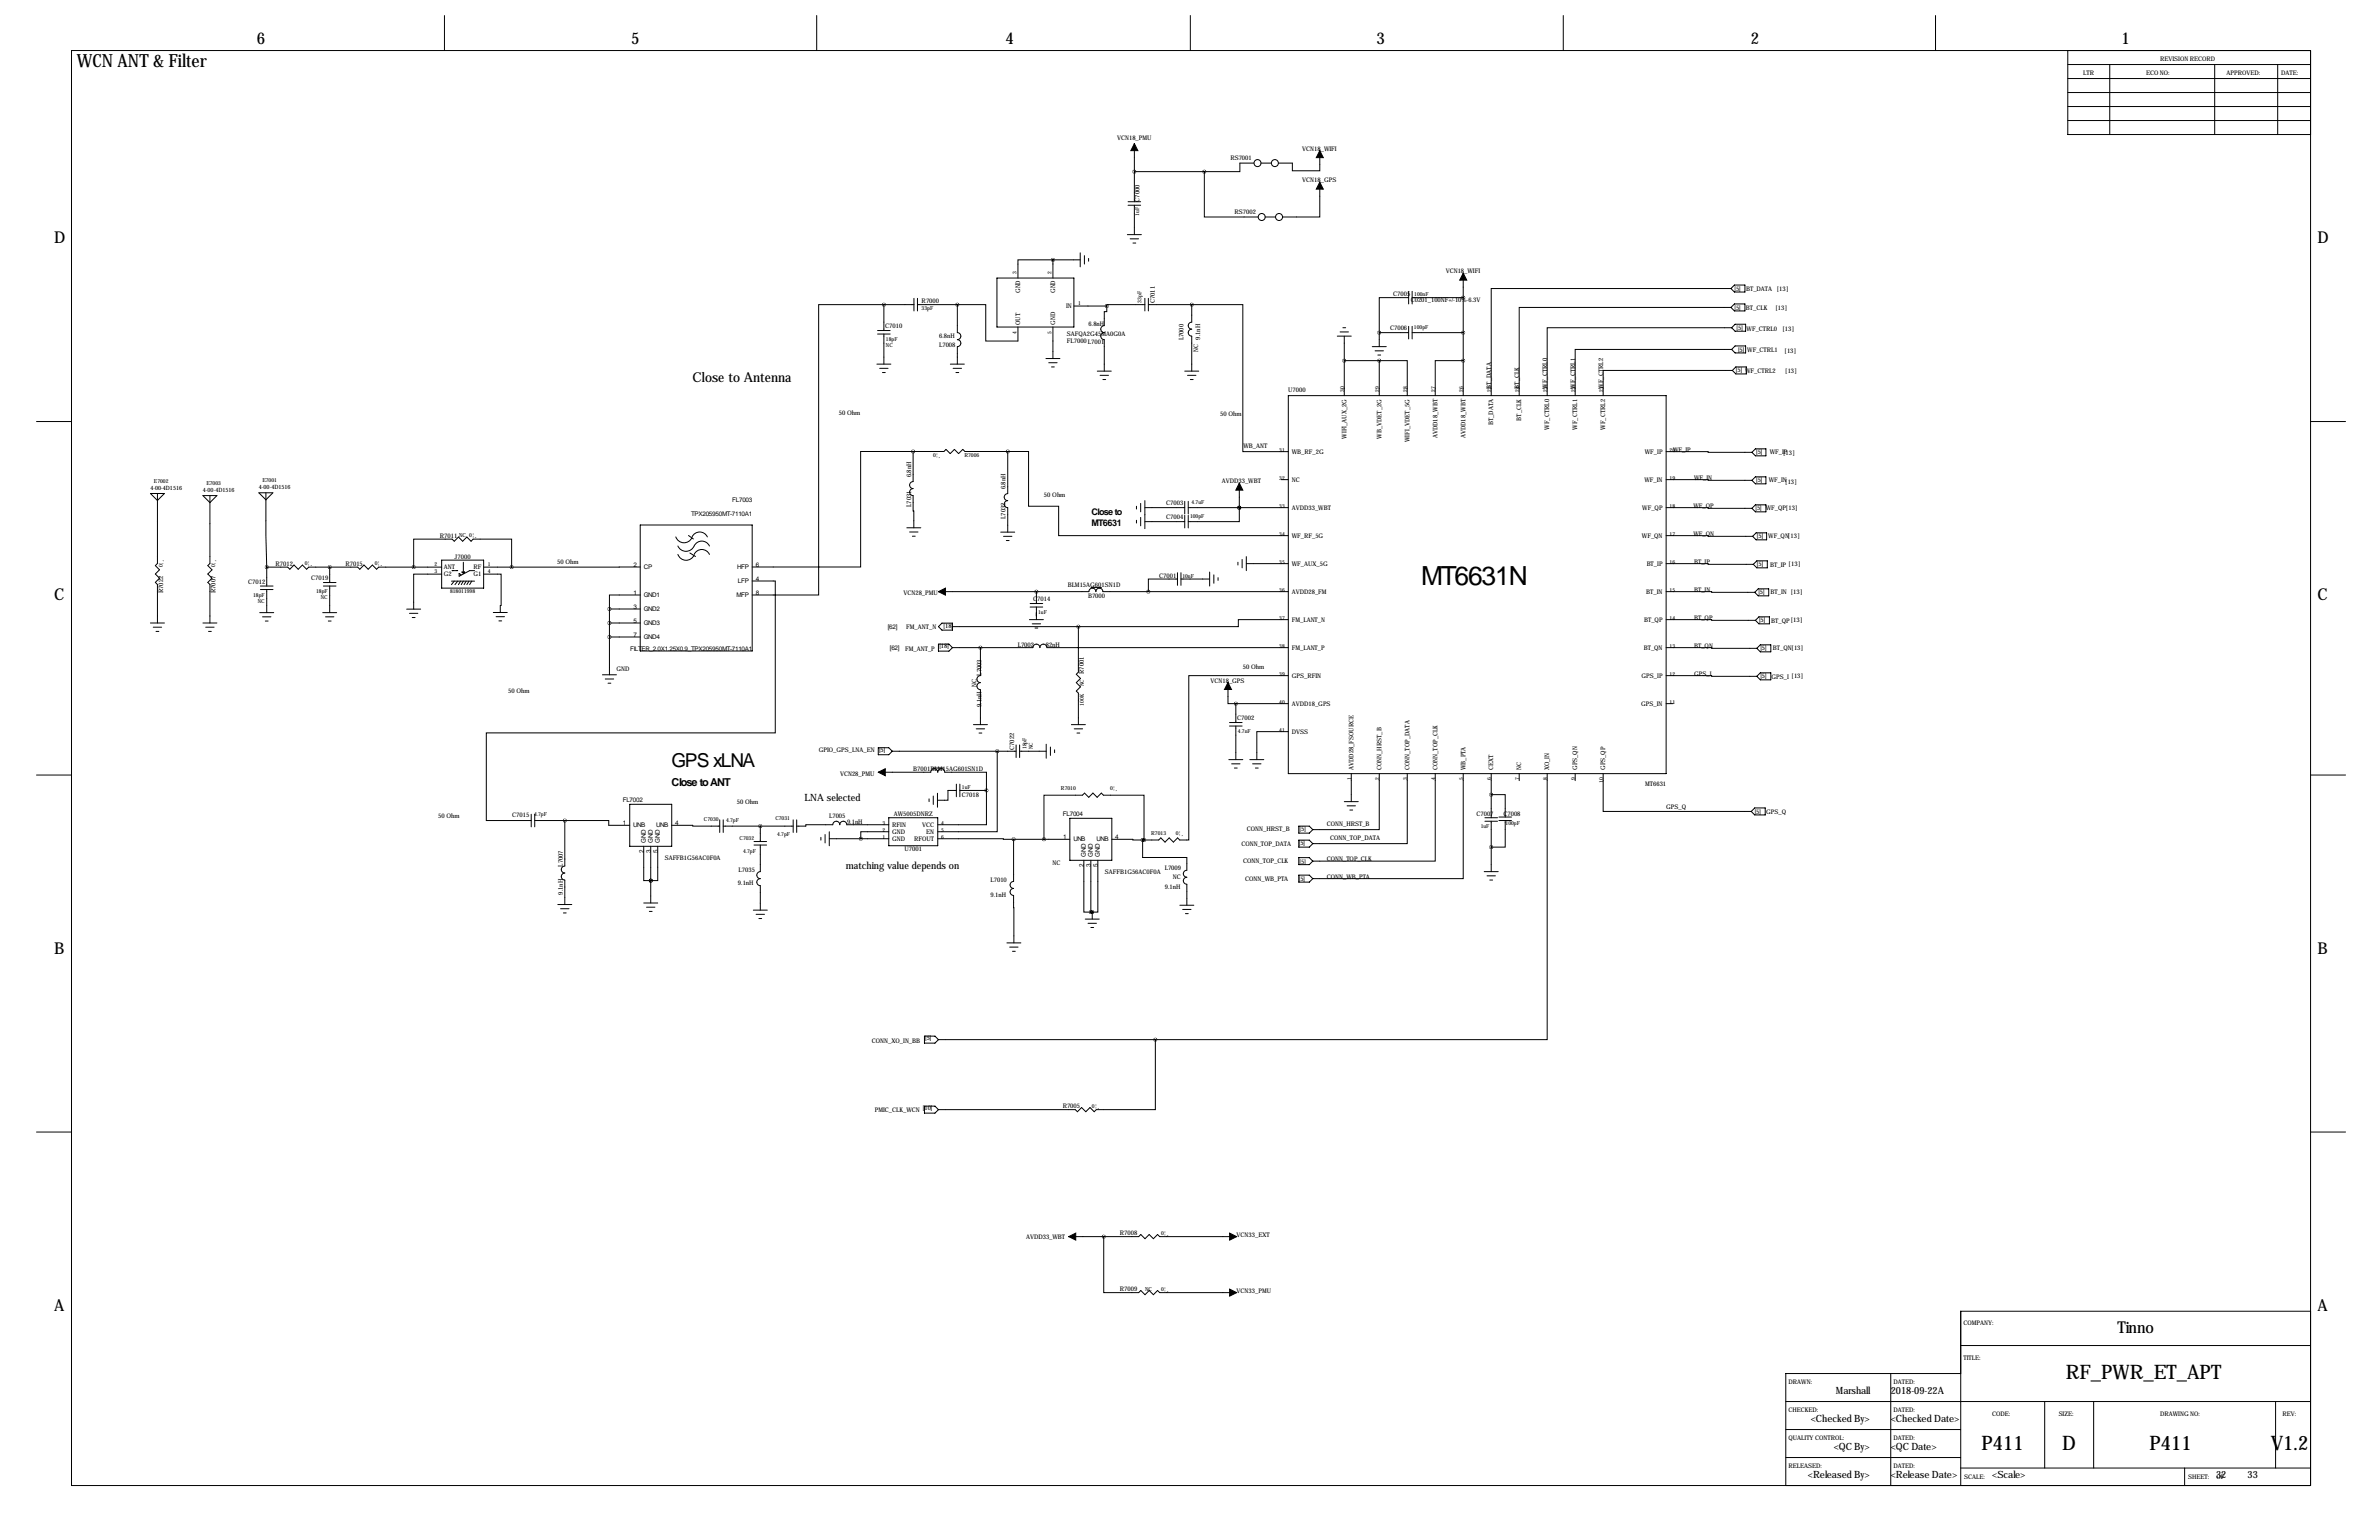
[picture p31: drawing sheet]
<svg xmlns="http://www.w3.org/2000/svg" width="864mm" height="559mm" viewBox="0 0 864 559" stroke-linecap="round" stroke-linejoin="round" font-family="sans-serif">
<defs><g id="words">
<text font-size="9.6" x="515.9" y="212.1">MT6631N</text>
<g font-size="7.3">
<text x="749.9" y="500.4">RF_PWR_ET_APT</text>
<text x="719.3" y="526.2">P411</text>
<text x="748.6" y="526.2">D</text>
<text x="780.3" y="526.2">P411</text>
<text x="824.3" y="526.2">V1.2</text>
</g>
<text font-size="6.9" x="243.8" y="278.4">GPS xLNA</text>
<text font-size="6.6" x="27.9" y="24.4">WCN ANT &amp; Filter</text>
<g font-size="5.9">
<text x="93.3" y="15.8">6</text>
<text x="229.2" y="15.8">5</text>
<text x="365" y="15.8">4</text>
<text x="499.7" y="15.8">3</text>
<text x="635.6" y="15.8">2</text>
<text x="770.2" y="15.8">1</text>
<text x="19.6" y="88.2">D</text>
<text x="841.3" y="88.2">D</text>
<text x="19.6" y="217.7">C</text>
<text x="841.3" y="217.7">C</text>
<text x="19.6" y="346">B</text>
<text x="841.3" y="346">B</text>
<text x="19.6" y="475.5">A</text>
<text x="841.3" y="475.5">A</text>
<text x="768.6" y="483.9">Tinno</text>
</g>
<text font-size="4.9" x="251.4" y="138.5">Close to Antenna</text>
<text font-size="4" x="243.8" y="285.3">Close to ANT</text>
<g font-size="3.6">
<text x="292" y="290.6">LNA selected</text>
<text x="307.1" y="315.5">matching value depends on</text>
<text x="666.5" y="506">Marshall</text>
<text x="686.4" y="506">2018-09-22A</text>
<text x="657.3" y="516.1">&lt;Checked By&gt;</text>
<text x="686.4" y="516.1">&lt;Checked Date&gt;</text>
<text x="665.6" y="526.3">&lt;QC By&gt;</text>
<text x="686.4" y="526.3">&lt;QC Date&gt;</text>
<text x="656.3" y="536.4">&lt;Released By&gt;</text>
<text x="686.4" y="536.4">&lt;Release Date&gt;</text>
<text x="723.2" y="536.4">&lt;Scale&gt;</text>
<text x="804.5" y="536.4">32</text>
<text x="815.9" y="536.4">33</text>
</g>
<g font-size="3.3">
<text x="396.2" y="186.7">Close to</text>
<text x="396.2" y="190.9">MT6631</text>
</g>
<g font-size="2.3">
<text x="784.1" y="22.1">REVISION RECORD</text>
<text x="756.2" y="27.2">LTR</text>
<text x="779.1" y="27.2">ECO NO:</text>
<text x="808.3" y="27.2">APPROVED:</text>
<text x="828.1" y="27.2">DATE:</text>
<text x="405.5" y="50.9">VCN18_PMU</text>
<text x="446.6" y="58.2">RS7001</text>
<text x="472.7" y="54.7">VCN18_WIFI</text>
<text x="472.7" y="66.1">VCN18_GPS</text>
<text x="413.7" y="73.2" transform="rotate(-90 413.7 73.2)">C7000</text>
<text x="448.2" y="77.7">RS7002</text>
<text x="524.8" y="99.1">VCN18_WIFI</text>
<text x="370.3" y="106.4" transform="rotate(-90 370.3 106.4)">GND</text>
<text x="383" y="106.4" transform="rotate(-90 383 106.4)">GND</text>
<text x="505.8" y="107.5">C7005</text>
<text x="629.7" y="105.7">[5]</text>
<text x="633.8" y="105.5">BT_DATA [13]</text>
<text x="334.6" y="109.8">R7000</text>
<text x="387" y="111.8">IN</text>
<text x="419.2" y="110" transform="rotate(-90 419.2 110)">C7011</text>
<text x="512.1" y="109.5">C0201_100NF+/-10%-6.3V</text>
<text x="629.7" y="112.3">[5]</text>
<text x="633.8" y="112.3">BT_CLK</text>
<text x="644.3" y="112.3">[13]</text>
<text x="321.4" y="119.2">C7010</text>
<text x="370.3" y="117.9" transform="rotate(-90 370.3 117.9)">OUT</text>
<text x="383" y="117.9" transform="rotate(-90 383 117.9)">GND</text>
<text x="395.2" y="118.4">6.8nH</text>
<text x="504.6" y="119.7">C7006</text>
<text x="630.4" y="119.7">[5]</text>
<text x="634" y="119.9">WF_CTRL0</text>
<text x="340.9" y="125.8">L7008</text>
<text x="340.9" y="122.7">6.8nH</text>
<text x="387.3" y="124.5">FL7000L7001</text>
<text x="387.3" y="122">SAFQA2G45MA0G0A</text>
<text x="429.6" y="123.5" transform="rotate(-90 429.6 123.5)">L7000</text>
<text x="435.7" y="123.2" transform="rotate(-90 435.7 123.2)">9.1nH</text>
<text x="646.9" y="120.2">[13]</text>
<text x="434.9" y="127.7" transform="rotate(-90 434.9 127.7)">NC</text>
<text x="630.9" y="127.6">[5]</text>
<text x="634.3" y="127.6">WF_CTRL1</text>
<text x="647.6" y="128.1">[13]</text>
<text x="630.2" y="134.9">[5] WF_CTRL2</text>
<text x="647.9" y="135.4">[13]</text>
<text x="467.7" y="142.3">U7000</text>
<text x="541.3" y="141" transform="rotate(-90 541.3 141)">BT_DATA</text>
<text x="551.5" y="141" transform="rotate(-90 551.5 141)">BT_CLK</text>
<text x="561.6" y="141" transform="rotate(-90 561.6 141)">WF_CTRL0</text>
<text x="571.8" y="141" transform="rotate(-90 571.8 141)">WF_CTRL1</text>
<text x="582" y="141" transform="rotate(-90 582 141)">WF_CTRL2</text>
<text x="304.5" y="150.7">50 Ohm</text>
<text x="442.9" y="150.9">50 Ohm</text>
<text x="542.1" y="154.3" transform="rotate(-90 542.1 154.3)">BT_DATA</text>
<text x="552.3" y="152.6" transform="rotate(-90 552.3 152.6)">BT_CLK</text>
<text x="562.4" y="155.9" transform="rotate(-90 562.4 155.9)">WF_CTRL0</text>
<text x="572.6" y="155.9" transform="rotate(-90 572.6 155.9)">WF_CTRL1</text>
<text x="582.7" y="155.9" transform="rotate(-90 582.7 155.9)">WF_CTRL2</text>
<text x="488.8" y="159.2" transform="rotate(-90 488.8 159.2)">WIFI_AUX_2G</text>
<text x="501.5" y="159.2" transform="rotate(-90 501.5 159.2)">WB_VDET_2G</text>
<text x="511.6" y="160.4" transform="rotate(-90 511.6 160.4)">WIFI_VDET_5G</text>
<text x="521.8" y="159.1" transform="rotate(-90 521.8 159.1)">AVDD18_WBT</text>
<text x="531.9" y="159.1" transform="rotate(-90 531.9 159.1)">AVDD18_WBT</text>
<text x="451.4" y="162.6">WB_ANT</text>
<text x="468.9" y="164.6">WB_RF_2G</text>
<text x="597.1" y="164.6">WF_IP</text>
<text x="607.4" y="163.9">WF_IP</text>
<text x="637.5" y="164.7">[5]</text>
<text x="642.5" y="164.6">WF_IP</text>
<text x="647.1" y="165.2">[13]</text>
<text x="330.7" y="173.2" transform="rotate(-90 330.7 173.2)">6.8nH</text>
<text x="365" y="177.6" transform="rotate(-90 365 177.6)">6.8nH</text>
<text x="443.5" y="175.3">AVDD33_WBT</text>
<text x="468.9" y="174.8">NC</text>
<text x="597" y="174.8">WF_IN</text>
<text x="615" y="174">WF_IN</text>
<text x="637.5" y="175.1">[5]</text>
<text x="642.1" y="175.1">WF_IN[13]</text>
<text x="265.8" y="182.1">FL7003</text>
<text x="330.7" y="183.9" transform="rotate(-90 330.7 183.9)">L7031</text>
<text x="379" y="180.3">50 Ohm</text>
<text x="423.4" y="183.2">C7003</text>
<text x="468.9" y="185">AVDD33_WBT</text>
<text x="596.2" y="185">WF_QP</text>
<text x="614.7" y="184.2">WF_QP</text>
<text x="637.3" y="185.2">[5] WF_QP[13]</text>
<text x="250.9" y="187.2">TPX205950MT-7110A1</text>
<text x="365" y="188.3" transform="rotate(-90 365 188.3)">L7032</text>
<text x="423.4" y="188.3">C7004</text>
<text x="159.7" y="195.1">R7011</text>
<text x="468.9" y="195.1">WF_RF_5G</text>
<text x="596" y="195.1">WF_QN</text>
<text x="614.7" y="194.4">WF_QN</text>
<text x="637.8" y="195.4">[5]</text>
<text x="641.9" y="195.4">WF_QN[13]</text>
<text x="165" y="202.7">J7000</text>
<text x="100" y="205.3">R7012</text>
<text x="125.4" y="205.3">R7015</text>
<text x="161.1" y="206.6">ANT</text>
<text x="161.1" y="209.1">G2</text>
<text x="171.9" y="206.6">RF</text>
<text x="171.9" y="209.1">G1</text>
<text x="202.2" y="204.5">50 Ohm</text>
<text x="230" y="205.7">2</text>
<text x="233.7" y="206.5">CP</text>
<text x="267.6" y="206.5">HFP</text>
<text x="274.3" y="205.7">6</text>
<text x="420.8" y="209.9">C7001</text>
<text x="468.9" y="205.3">WF_AUX_5G</text>
<text x="597.8" y="205.3">BT_IP</text>
<text x="615" y="204.5">BT_IP</text>
<text x="637.8" y="205.5">[5]</text>
<text x="642.6" y="205.8">BT_IP [13]</text>
<text x="59.2" y="215.3" transform="rotate(-90 59.2 215.3)">R7022</text>
<text x="78.2" y="215.3" transform="rotate(-90 78.2 215.3)">R7007</text>
<text x="90.1" y="211.9">C7012</text>
<text x="113" y="210.6">C7019</text>
<text x="230" y="215.9">1</text>
<text x="267.8" y="211.6">LFP</text>
<text x="274.3" y="215.9">8</text>
<text x="274.3" y="210.8">4</text>
<text x="328" y="216">VCN28_PMU</text>
<text x="387.6" y="212.9">BLM15AG601SN1D</text>
<text x="468.9" y="215.4">AVDD28_FM</text>
<text x="597.6" y="215.4">BT_IN</text>
<text x="615" y="214.7">BT_IN</text>
<text x="638.3" y="215.7">[5]</text>
<text x="642.7" y="215.7">BT_IN [13]</text>
<text x="230" y="221">3</text>
<text x="233.7" y="216.7">GND1</text>
<text x="233.7" y="221.7">GND2</text>
<text x="267.3" y="216.7">MFP</text>
<text x="375.1" y="218">C7014</text>
<text x="395" y="217.1">B7000</text>
<text x="230" y="226.1">5</text>
<text x="233.7" y="226.8">GND3</text>
<text x="342.5" y="227.9">[18]</text>
<text x="468.9" y="225.6">FM_LANT_N</text>
<text x="596.8" y="225.6">BT_QP</text>
<text x="615" y="224.8">BT_QP</text>
<text x="638.6" y="225.9">[5]</text>
<text x="643" y="226.1">BT_QP[13]</text>
<text x="230" y="231.1">7</text>
<text x="233.7" y="231.9">GND4</text>
<text x="322.3" y="228.4">[62]</text>
<text x="329" y="228.1">FM_ANT_N</text>
<text x="228.8" y="236.2">FILTER_2.0X1.25X0.9_TPX205950MT-7110A1</text>
<text x="323" y="236">[62]</text>
<text x="328.6" y="236.3">FM_ANT_P</text>
<text x="341" y="235.3">[18]</text>
<text x="369.5" y="234.7">L7002</text>
<text x="379.6" y="234.7">82nH</text>
<text x="468.9" y="235.8">FM_LANT_P</text>
<text x="596.7" y="235.8">BT_QN</text>
<text x="615" y="235">BT_QN</text>
<text x="639.1" y="235.8">[5]</text>
<text x="643.6" y="236">BT_QN[13]</text>
<text x="223.8" y="243.6">GND</text>
<text x="356.3" y="245.2" transform="rotate(-90 356.3 245.2)">L7003</text>
<text x="393.5" y="244.5" transform="rotate(-90 393.5 244.5)">R7001</text>
<text x="451.2" y="242.6">50 Ohm</text>
<text x="468.9" y="245.9">GPS_RFIN</text>
<text x="595.9" y="245.9">GPS_IP</text>
<text x="615" y="245.2">GPS_I</text>
<text x="184.5" y="251.5">50 Ohm</text>
<text x="354.5" y="249.1" transform="rotate(-90 354.5 249.1)">NC</text>
<text x="439.4" y="247.7">VCN18_GPS</text>
<text x="639.1" y="246.2">[5]</text>
<text x="643.1" y="246.4">GPS_I [13]</text>
<text x="356.3" y="256.6" transform="rotate(-90 356.3 256.6)">9.1nH</text>
<text x="468.9" y="256.1">AVDD18_GPS</text>
<text x="595.8" y="256.1">GPS_IN</text>
<text x="449.1" y="261.4">C7002</text>
<text x="468.9" y="266.2">DVSS</text>
<text x="297.2" y="272.9">GPIO_GPS_LNA_EN</text>
<text x="319.1" y="272.9">[5]</text>
<text x="368.1" y="272.1" transform="rotate(-90 368.1 272.1)">C7022</text>
<text x="304.9" y="281.5">VCN28_PMU</text>
<text x="331.5" y="279.7">B7001BLM15AG601SN1D</text>
<text x="491.3" y="279.5" transform="rotate(-90 491.3 279.5)">AVDD28_FSOURCE</text>
<text x="501.5" y="279.5" transform="rotate(-90 501.5 279.5)">CONN_HRST_B</text>
<text x="511.6" y="279.5" transform="rotate(-90 511.6 279.5)">CONN_TOP_DATA</text>
<text x="521.8" y="279.5" transform="rotate(-90 521.8 279.5)">CONN_TOP_CLK</text>
<text x="531.9" y="279.5" transform="rotate(-90 531.9 279.5)">WB_PTA</text>
<text x="542.1" y="279.5" transform="rotate(-90 542.1 279.5)">CEXT</text>
<text x="552.3" y="279.5" transform="rotate(-90 552.3 279.5)">NC</text>
<text x="562.4" y="279.5" transform="rotate(-90 562.4 279.5)">XO_IN</text>
<text x="572.6" y="279.5" transform="rotate(-90 572.6 279.5)">GPS_QN</text>
<text x="582.7" y="279.5" transform="rotate(-90 582.7 279.5)">GPS_QP</text>
<text x="597.2" y="285">MT6631</text>
<text x="226.1" y="291.1">FL7002</text>
<text x="267.5" y="291.6">50 Ohm</text>
<text x="349.2" y="289.4">C7018</text>
<text x="604.8" y="293.4">GPS_Q</text>
<text x="159.1" y="296.7">50 Ohm</text>
<text x="186" y="296.5">C7015</text>
<text x="226.1" y="299.5">1</text>
<text x="245.1" y="299.5">4</text>
<text x="301" y="296.7">L7005</text>
<text x="307.5" y="299">9.1nH</text>
<text x="324.5" y="296.2">AW5005DNRZ</text>
<text x="385.8" y="296.2">FL7004</text>
<text x="481.6" y="299.8">CONN_HRST_B</text>
<text x="536" y="296.2">C7007</text>
<text x="545.8" y="296.2">C7008</text>
<text x="637" y="295.2">[5]</text>
<text x="641.2" y="295.2">GPS_Q</text>
<text x="229.9" y="300.2">UNB</text>
<text x="234.4" y="305.8" transform="rotate(-90 234.4 305.8)">GND</text>
<text x="237" y="305.8" transform="rotate(-90 237 305.8)">GND</text>
<text x="238.2" y="300.2">UNB</text>
<text x="239.5" y="305.8" transform="rotate(-90 239.5 305.8)">GND</text>
<text x="323.9" y="305.1">GND</text>
<text x="323.9" y="302.6">GND</text>
<text x="323.9" y="300">RFIN</text>
<text x="331.9" y="305.1">RFOUT</text>
<text x="334.8" y="300">VCC</text>
<text x="336.2" y="302.6">EN</text>
<text x="385.9" y="304.5">1</text>
<text x="389.6" y="305.3">UNB</text>
<text x="398" y="305.3">UNB</text>
<text x="404.9" y="304.5">4</text>
<text x="452.6" y="301.5">CONN_HRST_B</text>
<text x="471.8" y="301.6">[5]</text>
<text x="482.9" y="304.9">CONN_TOP_DATA</text>
<text x="233.7" y="309.5" transform="rotate(-90 233.7 309.5)">2</text>
<text x="236.2" y="309.5" transform="rotate(-90 236.2 309.5)">3</text>
<text x="238.8" y="309.5" transform="rotate(-90 238.8 309.5)">5</text>
<text x="328.4" y="308.9">U7001</text>
<text x="394.2" y="310.9" transform="rotate(-90 394.2 310.9)">GND</text>
<text x="396.8" y="310.9" transform="rotate(-90 396.8 310.9)">GND</text>
<text x="399.3" y="310.9" transform="rotate(-90 399.3 310.9)">GND</text>
<text x="450.6" y="307.1">CONN_TOP_DATA</text>
<text x="471.5" y="306.6">[5]</text>
<text x="204.4" y="314.5" transform="rotate(-90 204.4 314.5)">L7007</text>
<text x="241.3" y="312.2">SAFFB1G56AC0F0A</text>
<text x="268.1" y="316.5">L7035</text>
<text x="382" y="313.7">NC</text>
<text x="393.4" y="314.6" transform="rotate(-90 393.4 314.6)">2</text>
<text x="396" y="314.6" transform="rotate(-90 396 314.6)">3</text>
<text x="398.5" y="314.6" transform="rotate(-90 398.5 314.6)">5</text>
<text x="401.1" y="317.2">SAFFB1G56AC0F0A</text>
<text x="422.8" y="315.7">L7009</text>
<text x="451.3" y="313">CONN_TOP_CLK</text>
<text x="471.8" y="313.5">[5]</text>
<text x="481.6" y="312.5">CONN_TOP_CLK</text>
<text x="267.9" y="321.1">9.1nH</text>
<text x="359.6" y="320">L7010</text>
<text x="422.8" y="322.6">9.1nH</text>
<text x="425.8" y="319">NC</text>
<text x="452" y="319.6">CONN_WB_PTA</text>
<text x="471.5" y="319.8">[5]</text>
<text x="481.6" y="318.8">CONN_WB_PTA</text>
<text x="204.4" y="324.7" transform="rotate(-90 204.4 324.7)">9.1nH</text>
<text x="359.6" y="325.4">9.1nH</text>
<text x="335.9" y="377.5">[5]</text>
<text x="316.5" y="378.5">CONN_XO_IN_BB</text>
<text x="317.6" y="403.4">PMIC_CLK_WCN [10]</text>
<text x="385.8" y="402.1">R7005</text>
<text x="372.5" y="449.5">AVDD33_WBT</text>
<text x="406.5" y="448.2">R7008</text>
<text x="448.9" y="449">VCN33_EXT</text>
<text x="406.5" y="468.5">R7009</text>
<text x="448.9" y="469.3">VCN33_PMU</text>
<text x="712.8" y="480.6">COMPANY:</text>
<text x="712.8" y="493.3">TITLE:</text>
<text x="649.3" y="502.2">DRAWN:</text>
<text x="687.4" y="502.2">DATED:</text>
<text x="649.3" y="512.4">CHECKED:</text>
<text x="687.4" y="512.4">DATED:</text>
<text x="723.2" y="513.6">CODE:</text>
<text x="747.3" y="513.6">SIZE:</text>
<text x="784.1" y="513.6">DRAWING NO:</text>
<text x="828.6" y="513.6">REV:</text>
<text x="649.3" y="522.5">QUALITY CONTROL:</text>
<text x="687.4" y="522.5">DATED:</text>
<text x="649.3" y="532.7">RELEASED:</text>
<text x="687.4" y="532.7">DATED:</text>
<text x="713" y="536.5">SCALE:</text>
<text x="794.3" y="536.5">SHEET:</text>
<text x="804.6" y="536.5">OF</text>
</g>
<g font-size="2.1">
<text x="54.6" y="177.8">4-00-4D1516</text>
<text x="73.7" y="178.6">4-00-4D1516</text>
<text x="94" y="177.5">4-00-4D1516</text>
</g>
<g font-size="2">
<text x="413.6" y="78.3" transform="rotate(-90 413.6 78.3)">1uF</text>
<text x="369" y="99.4" transform="rotate(-90 369 99.4)">3</text>
<text x="381.7" y="99.4" transform="rotate(-90 381.7 99.4)">2</text>
<text x="513.4" y="107.4">100nF</text>
<text x="334.6" y="112.6">33pF</text>
<text x="391.4" y="110.5">1</text>
<text x="414.4" y="109.8" transform="rotate(-90 414.4 109.8)">33pF</text>
<text x="513.3" y="119.5">100pF</text>
<text x="321.6" y="123.7">18pF</text>
<text x="369" y="121.2" transform="rotate(-90 369 121.2)">4</text>
<text x="381.7" y="121.2" transform="rotate(-90 381.7 121.2)">5</text>
<text x="321.6" y="126">NC</text>
<text x="488" y="142.3" transform="rotate(-90 488 142.3)">30</text>
<text x="500.7" y="142.3" transform="rotate(-90 500.7 142.3)">29</text>
<text x="510.8" y="142.3" transform="rotate(-90 510.8 142.3)">28</text>
<text x="521" y="142.3" transform="rotate(-90 521 142.3)">27</text>
<text x="531.2" y="142.3" transform="rotate(-90 531.2 142.3)">26</text>
<text x="541.3" y="142.3" transform="rotate(-90 541.3 142.3)">25</text>
<text x="551.5" y="142.3" transform="rotate(-90 551.5 142.3)">24</text>
<text x="561.6" y="142.3" transform="rotate(-90 561.6 142.3)">23</text>
<text x="571.8" y="142.3" transform="rotate(-90 571.8 142.3)">22</text>
<text x="582" y="142.3" transform="rotate(-90 582 142.3)">21</text>
<text x="338.7" y="165.8">0¦¸</text>
<text x="350.1" y="165.8">R7006</text>
<text x="464.4" y="163.9">31</text>
<text x="606.1" y="163.9">20</text>
<text x="55.9" y="175.3">E7002</text>
<text x="74.9" y="176">E7003</text>
<text x="95.2" y="175">E7001</text>
<text x="464.4" y="174">32</text>
<text x="606.1" y="174">19</text>
<text x="432.6" y="183">4.7uF</text>
<text x="464.4" y="184.2">33</text>
<text x="606.1" y="184.2">18</text>
<text x="432" y="188.1">100pF</text>
<text x="166.7" y="195">NC 0¦¸</text>
<text x="464.4" y="194.4">34</text>
<text x="606.1" y="194.4">17</text>
<text x="59.1" y="205.9" transform="rotate(-90 59.1 205.9)">0¦¸</text>
<text x="78.1" y="205.9" transform="rotate(-90 78.1 205.9)">0¦¸</text>
<text x="110.7" y="205.2">0¦¸</text>
<text x="136.1" y="205.2">0¦¸</text>
<text x="157.8" y="205.3">2</text>
<text x="157.8" y="207.8">3</text>
<text x="177.1" y="205.3">1</text>
<text x="177.1" y="207.8">4</text>
<text x="429.2" y="209.6">10nF</text>
<text x="464.4" y="204.5">35</text>
<text x="606.1" y="204.5">16</text>
<text x="114.7" y="215.2">18pF</text>
<text x="163.4" y="215.3">818011998</text>
<text x="464.4" y="214.7">36</text>
<text x="606.1" y="214.7">15</text>
<text x="91.9" y="216.5">18pF</text>
<text x="93.6" y="218.7">NC</text>
<text x="116.4" y="217.5">NC</text>
<text x="376.9" y="223">1uF</text>
<text x="464.4" y="224.8">37</text>
<text x="606.1" y="224.8">14</text>
<text x="464.4" y="235">38</text>
<text x="606.1" y="235">13</text>
<text x="464.4" y="245.2">39</text>
<text x="606.1" y="245.2">12</text>
<text x="393.4" y="248.9" transform="rotate(-90 393.4 248.9)">NC</text>
<text x="393.4" y="256.1" transform="rotate(-90 393.4 256.1)">100K</text>
<text x="464.4" y="255.3">40</text>
<text x="606.1" y="255.3">11</text>
<text x="449.4" y="266">4.7nF</text>
<text x="464.4" y="265.5">41</text>
<text x="372.7" y="271.8" transform="rotate(-90 372.7 271.8)">18pF</text>
<text x="375" y="271.8" transform="rotate(-90 375 271.8)">NC</text>
<text x="349.2" y="286.2">1uF</text>
<text x="385.2" y="286.7">R7010</text>
<text x="403" y="286.7">0¦¸</text>
<text x="490.5" y="283" transform="rotate(-90 490.5 283)">1</text>
<text x="500.7" y="283" transform="rotate(-90 500.7 283)">2</text>
<text x="510.8" y="283" transform="rotate(-90 510.8 283)">3</text>
<text x="521" y="283" transform="rotate(-90 521 283)">4</text>
<text x="531.2" y="283" transform="rotate(-90 531.2 283)">5</text>
<text x="541.3" y="283" transform="rotate(-90 541.3 283)">6</text>
<text x="551.5" y="283" transform="rotate(-90 551.5 283)">7</text>
<text x="561.6" y="283" transform="rotate(-90 561.6 283)">8</text>
<text x="571.8" y="283" transform="rotate(-90 571.8 283)">9</text>
<text x="582" y="284" transform="rotate(-90 582 284)">10</text>
<text x="193.9" y="296.3">4.7pF</text>
<text x="255.6" y="298">C7030</text>
<text x="263.6" y="298.2">4.7pF</text>
<text x="281.5" y="297.5">C7031</text>
<text x="320.3" y="299.3">3</text>
<text x="341.7" y="299.3">4</text>
<text x="546.6" y="299.5">100pF</text>
<text x="268.5" y="304.8">C7032</text>
<text x="282.1" y="303.3">4.7pF</text>
<text x="320.3" y="304.3">1</text>
<text x="320.3" y="301.8">2</text>
<text x="341.7" y="301.8">5</text>
<text x="341.7" y="304.3">6</text>
<text x="417.9" y="302.9">R7013</text>
<text x="426.8" y="302.9">0¦¸</text>
<text x="537.5" y="300.4">1uF</text>
<text x="269.7" y="309.4">4.7pF</text>
<text x="396.4" y="402">0¦¸</text>
<text x="421.5" y="448.1">0¦¸</text>
<text x="415.7" y="468.4">NC</text>
<text x="421.5" y="468.4">0¦¸</text>
</g>
</g></defs>
<g fill="none" stroke="#000" stroke-width=".36">
<path d="M26 18.3h812.8v520.7h-812.8zM161.3 5.6v12.7M296.5 5.6v12.7M432.1 5.6v12.7M567.5 5.6v12.7M702.6 5.6v12.7M750.6 18.3v30.5h88.2M750.6 38.7h88.2M750.6 33.6h88.2M750.6 28.5h88.2M750.6 23.4h88.2M765.9 23.4v25.4"/>
<path d="M804 23.4v25.4M826.8 23.4v25.4M411.8 52.1v21.1M455.2 59.2h-5.1v3.1h-12.9M457.7 59.2h3.8M479.1 54.7v7.3h-10v-2.8h-5M750.6 43.7h88.2M409.5 73.2h4.6M409.5 74.5h4.6M411.8 74.5v10.6M411.8 62.3h25.4M437.2 62.3v16.4h19.5"/>
<path d="M459.2 78.7h3.8M479.1 66.1v12.6h-13.5M382.2 94.3h-12.7v6.6M382.2 94.3v6.6M382.2 94.3h9.9M392.1 91.7v5.1M393.6 92.8v3M395.2 93.8v1M409.2 85.1h5.1M410.3 86.7h3M411.3 88.2h1M531.2 99.1v44.5"/>
<path d="M318.6 119.9h4.5M320.9 110.5h-23.7v105.4h-24.2M320.9 110.5h10.9M320.9 110.5v9.4M331.8 108.3v4.5M333 110.5h14.5M333 108.3v4.5M347.5 110.5v10.2a1.27 1.27 0 0 1 1.3 1.3 1.27 1.27 0 0 1-1.3 1.2 1.27 1.27 0 0 1 1.3 1.3 1.27 1.27 0 0 1-1.3 1.3v6.3M347.5 110.5h10.3v13.2h11.7v-5M361.9 100.9h27.9v17.8h-27.9zM382.2 118.7v11.4M389.8 111h12"/>
<path d="M401.8 111v2.1h-.9v5.1a1.27 1.27 0 0 0-1.3 1.2 1.27 1.27 0 0 0 1.3 1.3 1.27 1.27 0 0 0-1.3 1.3 1.27 1.27 0 0 0 1.3 1.2v11.5M415.6 110.5h-13.8v.5M415.6 108.3v4.5M416.9 110.5h15.7M416.9 108.3v4.5M432.6 110.5v6.4a1.27 1.27 0 0 0-1.3 1.3 1.27 1.27 0 0 0 1.3 1.2 1.27 1.27 0 0 0-1.3 1.3 1.27 1.27 0 0 0 1.3 1.3v12.7M432.6 110.5h18.6v53.4h16.5M487.5 118.9h1M511.4 108h-10.7v12.7M511.4 105.7v4.6M511.4 118.4v4.6M512.6 108h18.6"/>
<path d="M512.6 105.7v4.6M512.6 118.4v4.6M628.3 111.6h-76.8v32M628.3 104.7h-87v38.9M628.3 111.6l1.3-1.3h3.8v2.5h-3.8zM628.6 118.9h-67v24.7M628.6 118.9l1.3-1.2h3.8v2.5h-3.8zM629.6 103.4h3.8v2.6h-3.8l-1.3-1.3zM318.3 132.1h5.1M318.6 121.2h4.5M319.3 133.7h3.1M320.3 135.2h1.1"/>
<path d="M320.9 121.2v10.9M345 132.1h5.1M346 133.7h3M347 135.2h1M379.7 130.1h5.1M380.7 131.6h3M381.7 133.1h1M398.3 134.7h5.1M399.3 136.2h3.1M400.4 137.7h1M430.1 134.7h5.1M431.1 136.2h3"/>
<path d="M432.1 137.7h1M485.4 122h5.1M486.5 120.4h3M488 122v21.6M488 130.9h12.7M498.1 125.8h5.1M499.2 127.3h3M500.2 128.8h1M500.7 130.9h10.1v12.7M500.7 120.7h10.7M500.7 120.7v5.1M500.7 130.9v12.7"/>
<path d="M512.6 120.7h18.6M531.2 130.9h-10.2v12.7M628.6 126.8h-56.8v16.8M628.6 126.8l1.3-1.3h3.8v2.6h-3.8zM628.9 134.4h-46.9v9.2M630.1 133.1h3.8v2.6h-3.8l-1.2-1.3zM13.3 153h12.7M467.7 143.6h137.1v137.1h-137.1zM838.8 153h12.7M54.6 179.1h5.1l-2.6 2.5zM57.1 179.1v25.4l-.7 .7 1.5 1.6-1.5 1.5 1.5 1.5-1.5 1.5 .7 .8v14M73.7 179.8h5l-2.5 2.6z"/>
<path d="M76.2 179.8v24.7l-.8 .7 1.6 1.6-1.6 1.5 1.6 1.5-1.6 1.5 .8 .8v14M94 178.8h5.1l-2.6 2.6zM96.5 178.8l.3 27M331.5 163.8v11a1.27 1.27 0 0 0-1.3 1.2 1.27 1.27 0 0 0 1.3 1.3 1.27 1.27 0 0 0-1.3 1.3 1.27 1.27 0 0 0 1.3 1.2l.2 11.7M331.5 163.8h-19.1v41.9h-39.4M331.5 163.8h11.1l.8-.7 1.5 1.5 1.6-1.5 1.5 1.5 1.5-1.5 .8 .7h15.5M365.8 163.8v15.3a1.27 1.27 0 0 0-1.3 1.3 1.27 1.27 0 0 0 1.3 1.3 1.27 1.27 0 0 0-1.3 1.2 1.27 1.27 0 0 0 1.3 1.3v8.9M365.8 163.8h7.6v19.9h10.9v10.7h83.4M449.9 175.3v8.9M465.1 174h2.6M604.8 174l31.2 .3M604.8 163.9l31.2 .2"/>
<path d="M636 174.3l1.2-1.3h3.8v2.6h-3.8zM637.2 162.9h3.8v2.5h-3.8l-1.2-1.3zM232.4 190.5h40.6v45.7h-40.6zM245.3 194.8a3.1 3.1 0 0 0 2.9 2.1 3.1 3.1 0 0 0 3-1.8M246.1 198.1a3.2 3.2 0 0 0 2.9 2 3.2 3.2 0 0 0 2.9-1.9M249.9 194.3l1.8 1.3M251.2 194.8a3 3 0 0 1 2.8-1.8 3 3 0 0 1 2.8 1.8M252 198.1a3 3 0 0 1 2.8-1.8 3 3 0 0 1 2.7 1.8M329.2 191.5h5.1M330.2 193h3M331.2 194.6h1M363.3 193.1h5.1"/>
<path d="M364.3 194.6h3M365.3 196.1h1M412.5 183.7v1M412.5 188.8v1M414.1 182.7v3M414.1 187.8v3M415.6 181.7v10.1M415.6 184.2h14.5M415.6 189.3h14.5M430.1 181.9v4.6M430.1 187v4.6M431.3 184.2h36.4"/>
<path d="M431.3 181.9v4.6M431.3 187v4.6M449.9 184.2h.1M449.9 184.2v5.1h-18.6M604.8 184.2l31.2 .3M604.8 194.4l31.4 .2M636 184.5l1.2-1.3h3.8v2.5h-3.8zM637.5 193.3h3.8v2.6h-3.8l-1.3-1.3zM94.5 213.9h4.6M94.5 212.6h4.6M96.8 205.8h7.6l.8 .8 1.5-1.6 1.6 1.6 1.5-1.6 1.5 1.6 .8-.8h17.7l.8 .8 1.5-1.6 1.6 1.6 1.5-1.6 1.5 1.6 .8-.8h22.8M96.8 205.8v6.8"/>
<path d="M96.8 213.9v8.4M117.4 212.6h4.6M117.4 211.4h4.6M119.7 205.8v5.6M119.7 212.6v9.7M150.2 205.8v-10.2h13.9l.8 .8 1.5-1.5 1.5 1.5 1.6-1.5 1.5 1.5 .8-.8h13.9v10.2M160.3 208.3h-10.1v12.7M160.3 203.3h15.3v10.1h-15.3zM163.9 210.9h8.4M164.1 207.1h.1M164.1 207.1h2.1M164.9 210.9l-1 1.2"/>
<path d="M166.2 210.9l-1 1.2M167.2 210.9l-.8 1.2M167.7 207.6h1l-.5 .5zM168.2 210.9l-.8 1.2M168.2 204v3.6M169.2 210.9l-.7 1.2M170.2 210.9l-.7 1.2M171.2 210.9l-.7 1.2M172.3 207.1h-1.8l-3.8 2v-1l.7 .5M175.6 208.3h6.3v11.4h-.3v2.5M175.6 205.8h10.1M232.4 205.7l-46.7 .1"/>
<path d="M232.4 215.9h-11.2v5.1M246.1 201.2a3.1 3.1 0 0 0 2.8 2.1 3.1 3.1 0 0 0 3-1.9M250.4 200.7l2.1 1.2M252 201.2a3 3 0 0 1 2.8-1.8 3 3 0 0 1 2.7 1.8M273 210.8h8.4v55.1h-104.9v31.8h16.3M340.7 214.7h54.6a1.27 1.27 0 0 1 1.2-1.3 1.27 1.27 0 0 1 1.3 1.3 1.27 1.27 0 0 1 1.3-1.3 1.27 1.27 0 0 1 1.3 1.3h67.3M373.9 219h4.6M376.2 214.7v4.3M396 213.2h3.8M427.4 210.1h-10.5v4.6M427.4 207.8v4.6M428.7 210.1h10.4"/>
<path d="M428.7 207.8v4.6M439.1 207.6v5M440.6 208.6v3M442.2 209.6v1M449.4 204v1M450.9 203v3M452.4 204.5h15.3M452.4 202v5.1M604.8 214.7l32.2 .2M604.8 204.5l31.7 .3M636.5 204.8l1.2-1.3h3.9v2.5h-3.9zM638.3 213.7h3.8v2.5h-3.8l-1.3-1.3z"/>
<path d="M54.6 226.1h5.1M55.6 227.6h3.1M56.6 229.1h1.1M73.7 226.1h5M74.7 227.6h3M75.7 229.1h1M94.3 222.3h5.1M95.3 223.8h3M96.3 225.3h1M117.1 222.3h5.1M118.2 223.8h3M119.2 225.3h1"/>
<path d="M147.6 221h5.1M148.6 222.6h3.1M149.7 224.1h1M179.1 222.2h5M180.1 223.8h3M181.1 225.3h1M221.2 226.1h11.2M221.2 221h11.2M221.2 231.1h11.2M221.2 221v23.9M340.7 233.7h3.8l1.2 1.3-1.2 1.3h-3.8zM341.9 226.1h3.8v2.6h-3.8l-1.2-1.3z"/>
<path d="M345.7 235h29.3a1.27 1.27 0 0 1 1.2-1.3 1.27 1.27 0 0 1 1.3 1.3 1.27 1.27 0 0 1 1.3-1.3 1.27 1.27 0 0 1 1.2 1.3h87.7M345.7 227.4h45.8M355.9 235v10.2a1.27 1.27 0 0 0-1.3 1.2 1.27 1.27 0 0 0 1.3 1.3 1.27 1.27 0 0 0-1.3 1.3 1.27 1.27 0 0 0 1.3 1.2v12.7M373.7 224.8h5.1M373.9 220.3h4.6M374.7 226.4h3M375.7 227.9h1M376.2 220.3v4.5M391.5 227.4v16.5l-.8 .8 1.5 1.5-1.5 1.5 1.5 1.5-1.5 1.5 .8 .8v11.4M467.7 224.8h-18.2v2.6h-58M604.8 224.8l32.4 .3M604.8 235l32.9 .3"/>
<path d="M638.5 223.8h3.8v2.6h-3.8l-1.3-1.3zM639 234h3.8v2.5h-3.8l-1.3-1.2zM218.7 244.9h5.1M219.7 246.4h3.1M220.7 247.9h1M445.8 247.6v7.7h2.8M448.6 255.3v6.9M448.6 255.3h19.1M467.7 245.2h-36.2v59.6h-3.3l-.7-.8-1.5 1.6-1.6-1.6-1.5 1.6-1.5-1.6-.8 .8h-5.8M604.8 245.2l32.9 .2M604.8 255.3h2.6M639 244.1h3.8v2.6h-3.8l-1.3-1.3z"/>
<path d="M318.8 271.3h3.8l1.3 1.3-1.3 1.3h-3.8zM323.9 272.6h45M338.6 278.7h3.8M353.4 262.9h5M354.4 264.5h3M355.4 266h1M362 272.6v29.2h-21.6M368.9 270.3v4.6M370.1 272.6h9.7M370.1 270.3v4.6M379.8 270.1v5M381.3 271.1v3"/>
<path d="M382.8 272.1v1M388.9 262.9h5.1M389.9 264.5h3.1M391 266h1M446.1 275.6h5.1M446.3 263.4h4.6M446.3 262.2h4.6M447.1 277.2h3M448.1 278.7h1M448.6 263.4v12.2M453.7 275.6h5.1M454.7 277.2h3.1"/>
<path d="M455.7 278.7h1M467.7 265.5h-11.5v10.1M13.3 281.2h12.7M192.8 295.5v4.5M194.1 297.7h10.9M194.1 295.5v4.5M205 297.7v16.5a1.27 1.27 0 0 0-1.2 1.3 1.27 1.27 0 0 0 1.2 1.3 1.27 1.27 0 0 0-1.2 1.3 1.27 1.27 0 0 0 1.2 1.2v8.9M205 297.7h16v1.8h7.6M228.6 291.8h15.2v15.3h-15.2zM243.8 299.5l17.5 .3M261.3 297.5v4.6M262.5 299.8h25.4"/>
<path d="M262.5 297.5v4.6M276 299.8v5.6M287.9 297.5v4.6M289.2 297.5v4.6M318.8 280.2h19.1a1.27 1.27 0 0 1 1.2-1.3 1.27 1.27 0 0 1 1.3 1.3 1.27 1.27 0 0 1 1.3-1.3 1.27 1.27 0 0 1 1.3 1.3h15.1v6.6M322.6 299.3h-15.2a1.27 1.27 0 0 0-1.3-1.3 1.27 1.27 0 0 0-1.2 1.3 1.27 1.27 0 0 0-1.3-1.3 1.27 1.27 0 0 0-1.3 1.3h-9.8v.5h-3.3M322.6 296.7h17.8v10.2h-17.8zM337.3 289.9v1M338.8 288.8v3.1M340.3 287.8v5.1M347.2 286.8h-3.1v3.6h-3.8M347.2 284.5v4.6"/>
<path d="M348.4 286.8h9.7M348.4 284.5v4.6M358.1 286.8v12.5h-17.7M388.4 296.9h15.2v15.3h-15.2zM471.5 299.8h3.8l1.3 1.2-1.3 1.3h-3.8zM488 290.9h5.1M489 292.4h3M490 293.9h1M490.5 280.7v10.2M500.7 280.7v20.3h-24.1M510.8 280.7v25.4h-34.2M521 280.7v31.8h-44.4"/>
<path d="M531.2 280.7v38.1h-54.6M539 296.7h4.6M539 298h4.6M541.3 288.3h5.1v8.2M541.3 280.7v16M541.3 298v18.3M544.1 297.7h4.6M544.1 296.5h4.6M546.4 297.7v9.7h-5.1M551.5 280.7v2.6M561.6 280.7v96.5h-142.2M571.8 280.7v2.6"/>
<path d="M582 280.7v13.7h53.7M637 293.2h3.8v2.5h-3.8l-1.3-1.3zM838.8 281.2h12.7M233.7 307.1v12.4h2.5M236.2 319.5h.1M236.2 307.1v20.6M238.8 307.1v12.4h-2.6M273.7 306.6h4.6M273.7 305.4h4.6M276 306.6v9.7a1.27 1.27 0 0 0-1.3 1.3 1.27 1.27 0 0 0 1.3 1.2 1.27 1.27 0 0 0-1.3 1.3 1.27 1.27 0 0 0 1.3 1.3v8.9M298 303.8v1.1M299.5 302.8v3.1"/>
<path d="M301 304.3h21.6M301 301.8v5.1M322.6 301.8h-10.1v2.5M340.4 304.3l27.5 .2M367.9 304.5v15.3a1.27 1.27 0 0 0-1.2 1.3 1.27 1.27 0 0 0 1.2 1.3 1.27 1.27 0 0 0-1.2 1.2 1.27 1.27 0 0 0 1.2 1.3l.1 17.2M367.9 304.5h20.5M379 304.5v-16h13.9l.8-.7 1.5 1.5 1.5-1.5 1.6 1.5 1.5-1.5 .8 .7h14.7v16.3M393.4 312.2v18.8h2.6M396 312.2v18.8M398.5 312.2v18.8h-2M403.6 304.5l11.2 .3M414.8 304.8v6.3h16v4.7a1.27 1.27 0 0 0-1.2 1.2 1.27 1.27 0 0 0 1.2 1.3 1.27 1.27 0 0 0-1.2 1.3 1.27 1.27 0 0 0 1.2 1.3v7.6"/>
<path d="M471.5 304.9h3.8l1.3 1.2-1.3 1.3h-3.8zM471.5 311.2h3.8l1.3 1.3-1.3 1.2h-3.8zM471.5 317.6h3.8l1.3 1.2-1.3 1.3h-3.8zM538.8 316.3h5.1M539.8 317.8h3M540.8 319.3h1M202.5 328.2h5.1M203.5 329.7h3.1M204.5 331.3h1M233.7 327.7h5.1M234.7 329.2h3M235.7 330.7h1"/>
<path d="M273.5 330.3h5M274.5 331.8h3M275.5 333.3h1M394 333.5h5M395 335h3M396 336.5h1M396 331h.5M396.5 331h.1M396.5 331v2.5M428.3 328.5h5.1M429.3 330h3.1M430.3 331.5h1"/>
<path d="M365.5 342.1h5.1M366.5 343.7h3.1M367.5 345.2h1.1M335.6 376h3.8l1.3 1.2-1.3 1.3h-3.8zM340.7 377.2h78.7M419.4 377.2v25.4h-21.4l-.8 .8-1.5-1.5-1.5 1.5-1.6-1.5-1.5 1.5-.8-.8h-49.6M13.3 410.8h12.7M335.6 401.4h3.8l1.3 1.2-1.3 1.3h-3.8zM838.8 410.8h12.7M388 448.7h25.4l.7-.7 1.5 1.5 1.6-1.5 1.5 1.5 1.5-1.5 .8 .7h27.9M400.7 448.7v20.3h12.7l.7-.7 1.5 1.5 1.6-1.5 1.5 1.5 1.5-1.5 .8 .7h27.9M838.8 475.8h-127v63.2"/>
<path d="M686.4 498.4v40.6M711.8 498.4h-63.5v40.6M711.8 488.2h127M648.3 508.6h190.5M648.3 518.7h63.5M742.2 508.6v24.1M760 508.6v24.1M826.1 508.6v24.1M648.3 528.9h63.5M711.8 532.7h127M793 532.7v6.3"/>
<circle cx="456.5" cy="59.2" r="1.27"/>
<circle cx="462.8" cy="59.2" r="1.27"/>
<circle cx="458" cy="78.7" r="1.27"/>
<circle cx="464.3" cy="78.7" r="1.27"/>
</g>
<path d="M411.8 52.1l1.3 2.6h-2.6zM479.1 54.7l1.3 2.5h-2.6zM479.1 66.1l1.3 2.5h-2.6zM531.2 99.1l1.2 2.6h-2.5zM449.9 175.3l1.3 2.6h-2.6zM340.7 214.7l2.5-1.3v2.6zM445.8 247.6l1.2 2.6h-2.5zM318.8 280.2l2.6-1.3v2.6zM388 448.7l2.5-1.3v2.6zM446.4 447.4l2.5 1.3-2.5 1.3zM446.4 467.8l2.5 1.2-2.5 1.3z" fill="#000" stroke="#000" stroke-width=".36"/>
<path d="M320.8 110.5a.05 .05 0 0 0 .1 0 .05 .05 0 0 0-.1 0zM541.3 288.3a.05 .05 0 0 0 .1 0 .05 .05 0 0 0-.1 0zM391.4 227.4a.05 .05 0 0 0 .1 0 .05 .05 0 0 0-.1 0zM355.9 235a.05 .05 0 0 0 .1 0 .05 .05 0 0 0-.1 0zM531.1 130.9a.05 .05 0 0 0 .1 0 .05 .05 0 0 0-.1 0zM531.1 120.7a.05 .05 0 0 0 .1 0 .05 .05 0 0 0-.1 0zM449.8 184.2a.05 .05 0 0 0 .1 0 .05 .05 0 0 0-.1 0zM541.3 307.4a.05 .05 0 0 0 .1 0 .05 .05 0 0 0-.1 0zM487.9 130.9a.05 .05 0 0 0 .1 0 .05 .05 0 0 0-.1 0zM500.6 130.9a.05 .05 0 0 0 .1 0 .05 .05 0 0 0-.1 0zM500.6 120.7a.05 .05 0 0 0 .1 0 .05 .05 0 0 0-.1 0zM449.8 184.2a.05 .05 0 0 0 .1 0 .05 .05 0 0 0-.1 0zM432.6 110.5a.05 .05 0 0 0 .1 0 .05 .05 0 0 0-.1 0zM401.7 111a.05 .05 0 0 0 .1 0 .05 .05 0 0 0-.1 0zM382.2 94.3a.05 .05 0 0 0 .1 0 .05 .05 0 0 0-.1 0zM347.5 110.5a.05 .05 0 0 0 .1 0 .05 .05 0 0 0-.1 0zM416.8 214.7a.05 .05 0 0 0 .1 0 .05 .05 0 0 0-.1 0zM448.6 255.3a.05 .05 0 0 0 .1 0 .05 .05 0 0 0-.1 0zM419.4 377.2a.05 .05 0 0 0 .1 0 .05 .05 0 0 0-.1 0zM376.2 214.7a.05 .05 0 0 0 .1 0 .05 .05 0 0 0-.1 0zM185.7 205.8a.05 .05 0 0 0 .1 0 .05 .05 0 0 0-.1 0zM96.8 205.8a.05 .05 0 0 0 .1 0 .05 .05 0 0 0-.1 0zM119.6 205.8a.05 .05 0 0 0 .1 0 .05 .05 0 0 0-.1 0zM150.1 205.8a.05 .05 0 0 0 .1 0 .05 .05 0 0 0-.1 0zM411.7 62.3a.05 .05 0 0 0 .1 0 .05 .05 0 0 0-.1 0zM437.1 62.3a.05 .05 0 0 0 .1 0 .05 .05 0 0 0-.1 0zM531.1 108a.05 .05 0 0 0 .1 0 .05 .05 0 0 0-.1 0zM400.6 448.7a.05 .05 0 0 0 .1 0 .05 .05 0 0 0-.1 0zM221.2 221a.05 .05 0 0 0 .1 0 .05 .05 0 0 0-.1 0zM221.2 226.1a.05 .05 0 0 0 .1 0 .05 .05 0 0 0-.1 0zM221.2 231.1a.05 .05 0 0 0 .1 0 .05 .05 0 0 0-.1 0zM312.4 304.3a.05 .05 0 0 0 .1 0 .05 .05 0 0 0-.1 0zM358 286.8a.05 .05 0 0 0 .1 0 .05 .05 0 0 0-.1 0zM205 297.7a.05 .05 0 0 0 .1 0 .05 .05 0 0 0-.1 0zM378.9 304.5a.05 .05 0 0 0 .1 0 .05 .05 0 0 0-.1 0zM395.9 331a.05 .05 0 0 0 .1 0 .05 .05 0 0 0-.1 0zM396.4 331a.05 .05 0 0 0 .1 0 .05 .05 0 0 0-.1 0zM367.9 304.5a.05 .05 0 0 0 .1 0 .05 .05 0 0 0-.1 0zM415.2 304.8a.05 .05 0 0 0 .1 0 .05 .05 0 0 0-.1 0zM414.7 304.8a.05 .05 0 0 0 .1 0 .05 .05 0 0 0-.1 0zM236.2 319.5a.05 .05 0 0 0 .1 0 .05 .05 0 0 0-.1 0zM236.2 319.5a.05 .05 0 0 0 .1 0 .05 .05 0 0 0-.1 0zM365.8 163.8a.05 .05 0 0 0 .1 0 .05 .05 0 0 0-.1 0zM331.4 163.8a.05 .05 0 0 0 .1 0 .05 .05 0 0 0-.1 0z" fill="#000" stroke="#000" stroke-width="1.3"/>
<use href="#words"/>
</svg>
